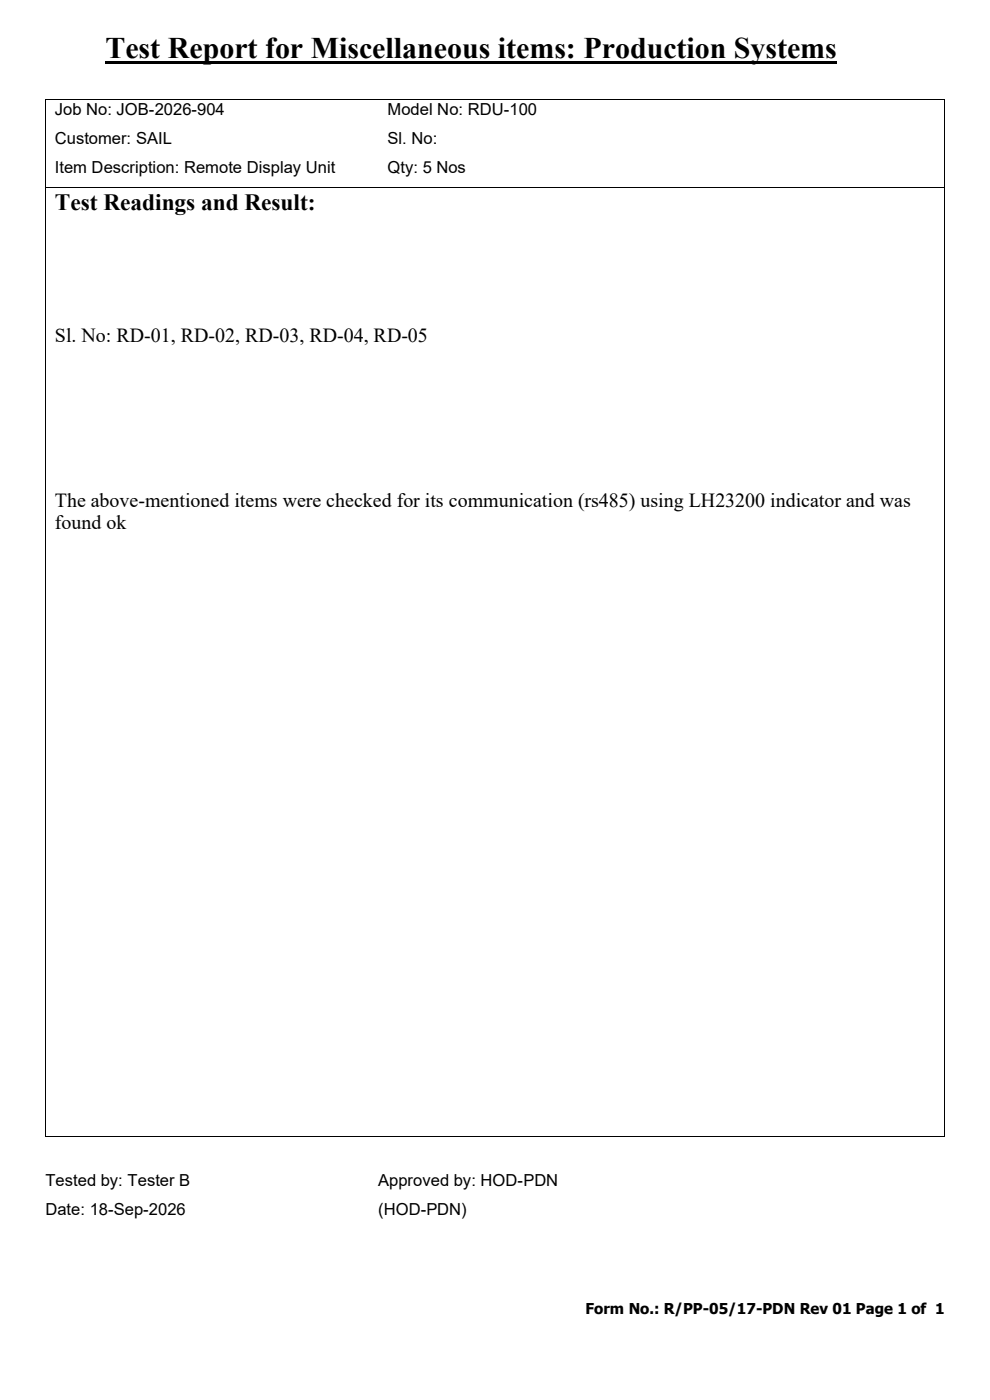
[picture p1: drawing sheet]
<svg xmlns="http://www.w3.org/2000/svg" width="210mm" height="297mm" viewBox="0 0 210 297" stroke-linecap="round" stroke-linejoin="round" font-family="sans-serif">
<defs><g id="words">
<text font-size="6.3" x="22.4" y="12.3">Test Report for Miscellaneous items: Production Systems</text>
<text font-size="5" x="11.6" y="44.5">Test Readings and Result:</text>
<g font-size="4.2">
<text x="11.6" y="72.5">Sl. No: RD-01, RD-02, RD-03, RD-04, RD-05</text>
<text x="11.6" y="107.5">The above-mentioned items were checked for its communication (rs485) using LH23200 indicator and was</text>
<text x="11.6" y="112.3">found ok</text>
</g>
<g font-size="3.5">
<text x="11.6" y="24.4">Job No: JOB-2026-904</text>
<text x="82.2" y="24.4">Model No: RDU-100</text>
<text x="11.6" y="30.6">Customer: SAIL</text>
<text x="82.2" y="30.6">Sl. No:</text>
<text x="11.6" y="36.8">Item Description: Remote Display Unit</text>
<text x="82.2" y="36.8">Qty: 5 Nos</text>
<text x="9.7" y="251.6">Tested by: Tester B</text>
<text x="80.2" y="251.6">Approved by: HOD-PDN</text>
<text x="9.7" y="257.8">Date: 18-Sep-2026</text>
<text x="80.2" y="257.8">(HOD-PDN)</text>
</g>
<text font-size="3.2" x="124.2" y="278.8">Form No.: R/PP-05/17-PDN Rev 01 Page 1 of 1</text>
</g></defs>
<g fill="#000">
<path d="M22.4 13h155.2v.5h-155.2z" fill-rule="evenodd"/>
<path d="M9.7 21h.1v.1h-.1z" fill-rule="evenodd"/>
<path d="M9.7 21h.1v.1h-.1z" fill-rule="evenodd"/>
<path d="M9.7 39.7h.1v.1h-.1z" fill-rule="evenodd"/>
<path d="M200.2 21h.2v.1h-.2z" fill-rule="evenodd"/>
<path d="M200.2 21h.2v.1h-.2z" fill-rule="evenodd"/>
<path d="M200.2 39.7h.2v.1h-.2z" fill-rule="evenodd"/>
<path d="M9.7 241.1h.1v.2h-.1z" fill-rule="evenodd"/>
<path d="M9.7 241.1h.1v.2h-.1z" fill-rule="evenodd"/>
<path d="M200.2 241.1h.2v.2h-.2z" fill-rule="evenodd"/>
<path d="M200.2 241.1h.2v.2h-.2z" fill-rule="evenodd"/>
</g>
<path d="M9.7 21.1v18.6M9.7 39.8v201.3M9.8 21h190.4M9.8 39.8h190.4M200.3 21.1v18.6M200.3 39.8v201.3M9.8 241.2h190.4" fill="none" stroke="#000" stroke-width=".21"/>
<use href="#words"/>
</svg>
